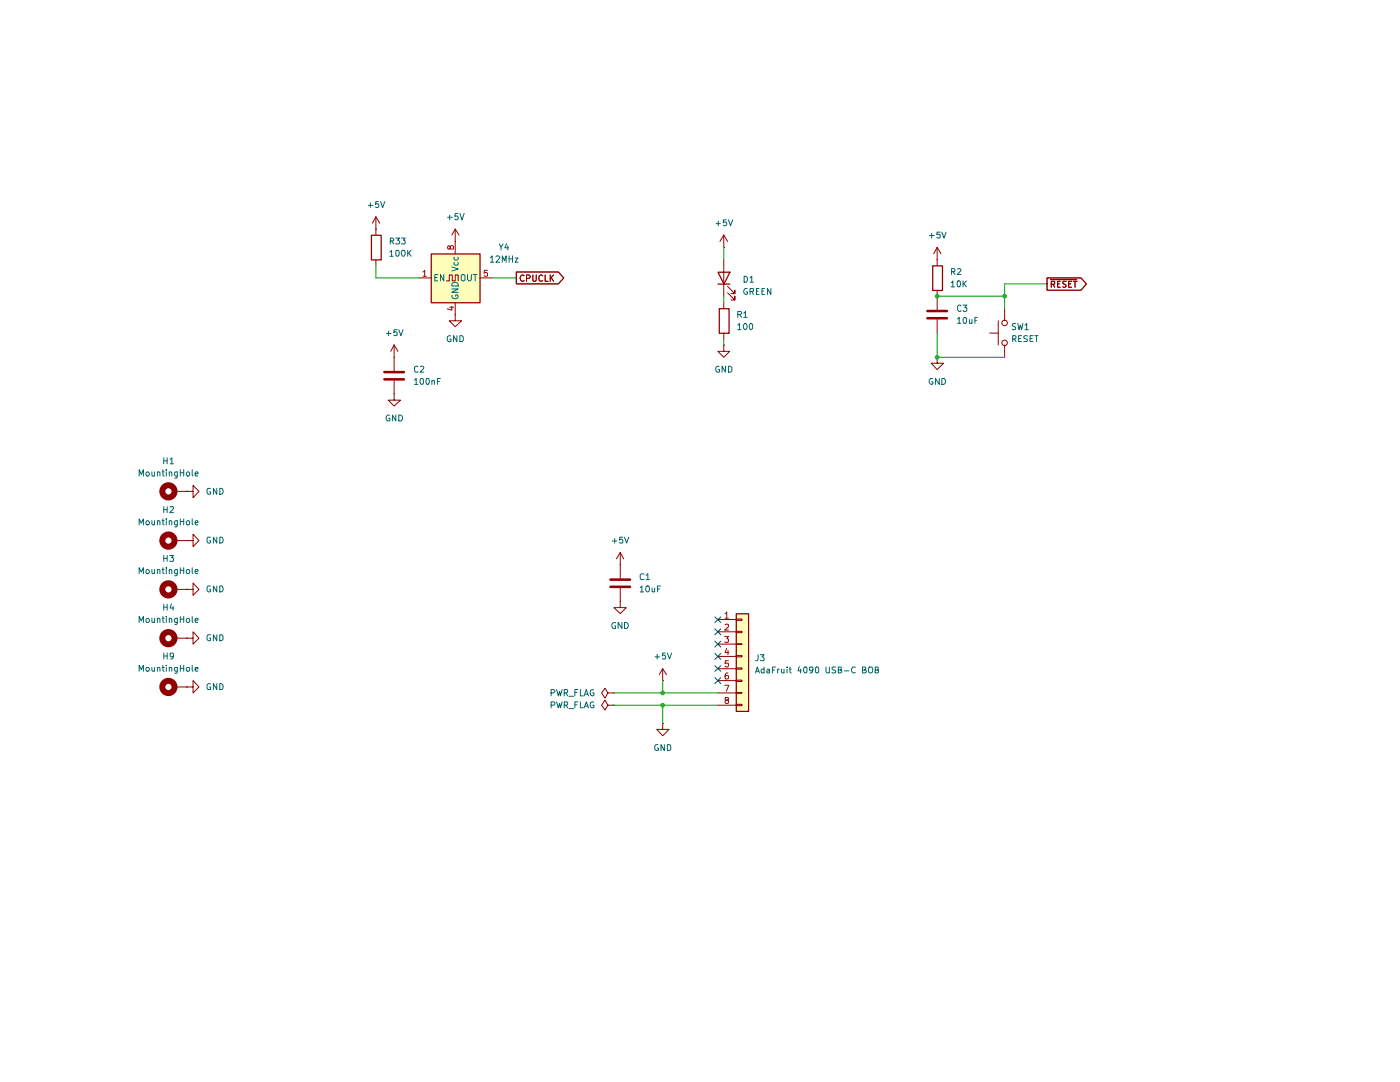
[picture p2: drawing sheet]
<svg xmlns="http://www.w3.org/2000/svg" width="279mm" height="216mm" viewBox="0 0 279 216" stroke-linecap="round" stroke-linejoin="round" font-family="sans-serif">
<g fill="#ffb">
<path d="M146.9 122.5h2.5v19.4h-2.5z"/>
<path d="M86.1 50.7h9.7v9.7h-9.7z"/>
</g>
<g fill="none" stroke="#910000" stroke-width=".2">
<path d="M75 45.7h.1M75 43.3v3.6M75 51.8v1.2M75 43.3l-.7 1.2M75 43.3l.8 1.2M83.6 55.5h2.4M89.1 56.1h.6v-1.2h.6v1.2h.5v-1.2h.6v1.2M90.8 48.2h.1M90.8 45.7l-.6 1.2M90.8 45.7l.8 1.2M90.8 45.7v4.9M95.8 55.5h2.4"/>
<path d="M103 54.3h8.4l1.1 1.2-1.1 1.1h-8.4zM104.6 55l-.3-.1a.65 .65 0 0 0-.5 .6 .65 .65 0 0 0 .5 .6l.3-.1M105.1 55.5h.5l.2-.4-.2-.2h-.5v1.2M106.3 54.9v1.1l.2 .1h.3l.2-.2v-1M108.3 55l-.3-.1a.65 .65 0 0 0-.5 .6 .65 .65 0 0 0 .5 .6l.3-.1M108.8 54.9v1.2h.6M109.8 54.9v1.2M110 55.4l.5 .7M110.5 54.9l-.7 .6M144.4 49.4h.1M144.4 46.9l-.7 1.3M144.4 46.9l.8 1.3"/>
<path d="M144.4 46.9v2.5M144.4 51.8v7.3M145.2 58.4l1.4 1.5v-.8v.8h-.7M145.2 57.2l1.4 1.4v-.7v.7h-.7M187 51.8h.1M187 49.4l-.6 1.2M187 49.4l.8 1.2M187 49.4v3.6M187 57.9v3.9M209 55.5h6.7l1.1 1.1-1.1 1.3h-6.7zM209.6 55.8h5.3M209.8 56.7l.7-.1v-.4l-.7-.1v1.2"/>
<path d="M210.1 56.7l.4 .6M211.1 56.6h.3M211.6 56.1h-.5v1.2h.5M212.8 56.1h-.6v.5l.5 .2 .1 .3-.3 .2-.4-.1M213.3 56.6h.4M213.9 56.1h-.6v1.2h.6M214.2 56.1h.8M214.5 56.1v1.2M78.7 78.6v1.2h1.2l-1.2 1.2-1.2-1.2h1.2M78.7 78.6h.1M78.7 71.3h.1M78.7 68.8v5.2"/>
<path d="M78.7 75.9v2.7M78.7 68.8l-.7 1.3M78.7 68.8l.7 1.3M90.8 62.7v1.3h1.3l-1.3 1.2-1.1-1.2h1.1M90.8 62.7h.1M90.8 60.4v2.3M144.4 68.8v1.3h1.2l-1.2 1.2-1.1-1.2h1.1M144.4 68.8h.1M144.4 60.4v1.2M144.4 66.5v1.2M187 71.3v1.2h1.3l-1.3 1.2-1.2-1.2h1.2M187 71.3h.1"/>
<path d="M187 63.8v2.7M197.5 66.5h1.7M199.2 64v4.8M200.5 61.6v2.4M200.5 68.8v2.5M34.9 98h2.4M37.3 98h1.2v-1.1l1.2 1.1-1.2 1.3v-1.3M37.3 98h.1M34.9 117.6h2.4M34.9 107.9h2.4M37.3 117.6h1.2v-1.3l1.2 1.3-1.2 1.2v-1.2M37.3 117.6h.1"/>
<path d="M37.3 107.9h1.2v-1.3l1.2 1.3-1.2 1.2v-1.2M37.3 107.9h.1M123.8 112.7h.1M123.8 120v1.2h1.2l-1.2 1.2-1.3-1.2h1.3M123.8 120h.1M123.8 110.2l-.8 1.3M123.8 110.2l.7 1.3M123.8 110.2v5.2M123.8 117.4v2.6M34.9 127.3h2.4M34.9 137.1h2.4M37.3 127.3h1.2v-1.2l1.2 1.2-1.2 1.2v-1.2"/>
<path d="M37.3 127.3h.1M37.3 137.1h1.2v-1.3l1.2 1.3-1.2 1.2v-1.2M37.3 137.1h.1M121.3 138.3l-.6-1-.6 1 .6 1 .6-1h1.2M122.5 138.3h.1M132.3 135.8h.1M132.3 133.4l-.7 1.2M132.3 133.4l.7 1.2M132.3 133.4v2.4M143.3 123.6h3.6M143.3 126.1h3.6M143.3 128.5h3.6"/>
<path d="M143.3 131h3.6M143.3 133.4h3.6M143.3 135.8h3.6M143.3 138.3h3.6M146.9 123.5h1.2v.3h-1.2zM146.9 126h1.2v.2h-1.2zM146.9 128.4h1.2v.2h-1.2zM146.9 130.8h1.2v.3h-1.2zM146.9 133.3h1.2v.2h-1.2zM146.9 135.7h1.2v.3h-1.2zM146.9 138.2h1.2v.1h-1.2zM121.3 140.7l-.6-1-.6 1 .6 .9 .6-.9h1.2"/>
<path d="M122.5 140.7h.1M132.3 144.4v1.1h1.2l-1.2 1.3-1.2-1.3h1.2M132.3 144.4h.1M143.3 140.7h3.6M146.9 140.5h1.2v.3h-1.2z"/>
<circle cx="200.5" cy="68.4" r=".55"/>
<circle cx="200.5" cy="64.4" r=".55"/>
</g>
<path d="M74.1 46.9h2v5h-2zM86.1 50.7h9.7v9.7h-9.7zM143.3 54.3h2.4l-1.2 2.4zM143.3 56.7h2.4M186.1 53h2v5h-2zM143.6 61.6h1.9v4.9h-1.9zM146.9 122.5h2.5v19.4h-2.5z" fill="none" stroke="#910000" stroke-width=".25"/>
<path d="M76.7 74.3h3.9M76.7 75.7h3.9M185.1 62.1h3.9M185.1 63.5h3.9M121.8 115.7h3.9M121.8 117.1h3.9" fill="none" stroke="#910000" stroke-width=".51"/>
<g fill="none" stroke="#b90000" stroke-width=".2">
<path d="M84.4 54.3l.4-.4v1.2M84.4 55.1h.7M89.8 49.3l.3-.3 .4 .1-.1 .6h-.5l-.2-.6h-.3v.6h.3l.1-.2M97.3 53.9h-.6l-.1 .6 .2-.1h.4l.1 .6h-.7M89.7 61.3h.8M90.2 61.1v.8l-1-.3M144.6 127h.8l-.4 .4 .4 .2v.5h-.8M144.6 136.7h.9l-.5 1.2M144.7 122.4l.3-.3v1.3M144.7 124.6h.7v.5l-.8 .6h.8M144.7 123.4h.7M145 139.7l-.3-.3 .1-.2h.5l.1 .3-.2 .2h-.4l-.1 .2v.2l.3 .3 .4-.1v-.5l-.2-.1"/>
<path d="M145 129.4l-.3 .8h.8M145.3 134.3l-.4 .1-.2 .9 .1 .2 .6-.1-.1-.6h-.5l-.1 .2M145.3 129.8v.8M145.4 131.8h-.6l-.1 .6 .6-.1 .1 .6-.2 .2h-.3l-.2-.2"/>
</g>
<g fill="none" stroke="#006665" stroke-width=".2">
<path d="M86.8 55.4h.4M87.4 54.8h-.6v1.3h.6M88.6 54.8v1.3l-.7-1.3v1.3M90.2 53.3l1.2 .4-1.2 .4M90.2 57.7h1.2l-1.2 .6h1.2M90.3 58.9l-.1 .1a.64 .64 0 0 0 .6 .6 .64 .64 0 0 0 .6-.5l-.1-.3h-.4v.3M90.3 56.6l.2-.2h.6a.52 .52 0 0 1 .3 .7h-1.2zM90.7 52.3l-.1 .4 .2 .2 .6-.1v-.5M90.7 51.3l-.1 .3 .2 .3h.4l.2-.3v-.3M92 55l.3-.2 .5 .2v.9l-.3 .2-.5-.2zM93.3 54.8v1l.3 .3h.2l.3-.3v-1M94.4 54.8h.8"/>
<path d="M94.8 54.8v1.3"/>
</g>
<g fill="none" stroke="#910000" stroke-width="1.2">
<circle cx="33.6" cy="98" r="1.23"/>
<circle cx="33.6" cy="117.6" r="1.23"/>
<circle cx="33.6" cy="107.9" r="1.23"/>
<circle cx="33.6" cy="127.3" r="1.23"/>
<circle cx="33.6" cy="137.1" r="1.23"/>
</g>
<path d="M75 53v2.5h8.6M98.2 55.5h4.8M144.4 49.4v2.4M144.4 59.1v1.3M187 59.1h13.5M209 56.6h-8.5v5M144.4 67.7v1.1M187 66.5v4.8h13.5M122.5 138.3h20.8M132.3 135.8v2.5M122.5 140.7h20.8M132.3 140.7v3.7" fill="none" stroke="#090" stroke-width=".2"/>
<path d="M142.7 132.8l1.2 1.1M142.7 135.2l1.2 1.2M142.7 127.9l1.2 1.2M142.7 130.4l1.2 1.2M142.7 125.5l1.2 1.2M142.7 123.1l1.2 1.1M143.9 132.8l-1.2 1.1M143.9 135.2l-1.2 1.2M143.9 127.9l-1.2 1.2M143.9 130.4l-1.2 1.2M143.9 125.5l-1.2 1.2M143.9 123.1l-1.2 1.1" fill="none" stroke="#00008a" stroke-width=".2"/>
<g fill="#090">
<circle cx="187" cy="59.1" r=".47"/>
<circle cx="200.5" cy="59.1" r=".47"/>
<circle cx="187" cy="71.3" r=".47"/>
<circle cx="132.3" cy="140.7" r=".47"/>
<circle cx="132.3" cy="138.3" r=".47"/>
</g>
<g fill="none" stroke="#006665" stroke-width=".2">
<path d="M73.5 41h.9M73.9 40.5v.9M75.5 40.2h-.5l-.1 .6 .2-.2 .4 .1v.6h-.6M75.9 40.2l.5 1.2 .4-1.2M77.8 50.3l.3-.3v1.1M77.8 51.1h.7M77.9 48.1h.6v-.5l-.6-.1v1.2M78.1 48.1l.5 .6M79 50.1l.2-.1h.3a.77 .77 0 0 1-.2 1.1l-.3-.2zM79 47.5h.8l-.5 .4 .5 .3v.3l-.2 .2-.6-.1M80.1 47.5h.8l-.4 .4 .4 .2v.5h-.8M80.3 50h.4a.66 .66 0 0 1-.3 1.1 .84 .84 0 0 1-.1-1.1z"/>
<path d="M81.4 50v1.1M81.5 50.5l.5 .6M82 50l-.6 .6M89.3 43.4h1M89.7 42.9v1M91.4 42.6h-.6v.6h.6v.6l-.5 .1-.1-.2M91.8 42.6l.4 1.3 .4-1.3M97.9 51.4l.3-.3v1.2M97.9 52.3h.7M99 51.2l.1-.1h.4l.2 .2-.7 1h.7M99.7 48.7l.3 .6 .4-.6M100 49.3v.6"/>
<path d="M100.2 52.3v-1.2l.5 .9 .3-.9v1.2M101.1 48.6l-.3 .8h.7M101.3 49v.9M101.6 51.1v1.2M101.6 51.6h.7M102.3 51.1v1.2M102.8 51.5h.6l-.6 .8h.6M142.9 44.6h.9M143.3 44.1v.9M145 43.9h-.6v.6l.4-.2 .2 .2v.5h-.6M145.4 43.9l.4 1.1 .4-1.1M148.5 55.1a.66 .66 0 0 1 .7 .5 .66 .66 0 0 1-.3 .7h-.4z"/>
<path d="M149.1 57.6h-.4a.61 .61 0 0 0-.3 .8 .61 .61 0 0 0 .8 .3v-.4h-.3M149.7 58.2l.7-.1v-.4l-.7-.1v1.2M149.7 55.5l.3-.4v1.2M149.7 56.3h.7M150 58.2l.4 .6M151 58.1h.3M151.5 57.6h-.5v1.2h.5M152.1 58.1h.3M152.6 57.6h-.5v1.2h.5M153.8 57.6v1.2l-.6-1.2v1.2M185.5 47h.9M185.9 46.6v.9"/>
<path d="M187.6 46.3h-.6l-.1 .5h.7v.6h-.7M188 46.3l.4 1.2 .4-1.2M189.8 56.4l.4-.3v1.1M189.8 57.2h.7M189.9 54.2h.6v-.5l-.6-.1v1.2M190.2 54.2l.4 .6M191.1 56.1h.4a.86 .86 0 0 1-.1 1.1h-.3zM191.1 53.7l.4-.1 .3 .3-.8 .9h.8M192.2 56.1v1.1M192.4 56.6l.5 .6M192.9 56.1l-.7 .6M77.1 66.6h1"/>
<path d="M77.6 66v1M79.3 65.8h-.6l-.1 .6 .1-.2 .5 .1 .1 .6h-.7M79.6 65.8l.4 1.2 .4-1.2M82.7 75.9l.4-.4v1.2M82.7 76.7h.7M83.4 73.2a.45 .45 0 0 0-.7 .1v.7l.2 .3 .5-.1M83.9 73.2l.4-.1 .3 .3-.8 .9h.8M84 75.5h.3l.2 .2v.8l-.3 .2a.84 .84 0 0 1-.2-1.2zM85.1 75.6l.4-.1a.86 .86 0 0 1-.1 1.2l-.3-.1zM86.2 76l.5-.1v.8M86.2 75.9v.8M87.3 76.1h.4"/>
<path d="M87.9 75.5h-.6v1.2M89.9 67.1l-.1-.1a.66 .66 0 0 0-.6 .4 .66 .66 0 0 0 .3 .8l.5-.1v-.4h-.3M91.2 67v1.2l-.7-1.2v1.2M91.8 67h.3l.4 .2v.7l-.2 .3h-.5zM143.5 73.2l-.1-.1a.66 .66 0 0 0-.6 .4 .66 .66 0 0 0 .3 .8l.5-.1v-.5h-.3M144.8 73.1v1.2l-.7-1.2v1.2M145.4 73.1l.7 .2v.7l-.3 .3h-.4zM147.2 64.9l.4-.4v1.3M147.2 62.7h.7l.1-.4-.2-.2h-.6v1.2M147.2 65.8h.7M147.6 62.7l.4 .6M148.4 62.5l.4-.4v1.2"/>
<path d="M148.4 63.3h.7M148.7 64.5a.68 .68 0 0 1 .4 .7 .68 .68 0 0 1-.4 .6 .75 .75 0 0 1 0-1.3zM149.7 64.6l.2-.1 .3 .3v.7l-.3 .3a.71 .71 0 0 1-.2-1.2zM186.1 75.5h-.4a.61 .61 0 0 0-.3 .8 .61 .61 0 0 0 .8 .3v-.4h-.3M187.5 75.5v1.2l-.8-1.2v1.2M188 75.5h.5a.66 .66 0 0 1 .2 .8 .66 .66 0 0 1-.7 .4zM191.1 63.7l.3-.4v1.2M191.1 64.5h.7M191.8 61l-.2-.1-.4 .1v.9a.36 .36 0 0 0 .6 .2v-.1M192.2 60.9h.8l-.5 .5h.4l.1 .2-.1 .5h-.5l-.2-.1M192.4 63.4l.2-.1 .3 .3v.7l-.2 .2-.3-.1a.78 .78 0 0 1 0-1zM193.5 63.8v.7l.5-.1"/>
<path d="M194 63.8v.7M194.6 63.9h.3M195.1 63.3h-.5v1.2M202.1 67.7l.6-.1v-.5l-.6-.1v1.2M202.4 67.7l.4 .5M202.7 64.6l-.4-.1-.3 .3 .1 .2 .6 .3v.3l-.3 .2-.4-.1M203.1 64.5l.3 1.3 .2-.9 .3 .9 .2-1.3M203.3 67.6h.4M203.9 67h-.6v1.2h.6M204.6 64.9h.1l.2-.4v1.3M204.6 65.8h.6M205.1 67.1h-.7v.4l.5 .2 .2 .3-.2 .2h-.6"/>
<path d="M205.6 67.6h.4M206.2 67h-.6v1.2h.6M206.5 67h.7M206.8 67v1.2M27.8 95v-1.3l.4 1 .4-1v1.3M29.4 94.2l.4 .2v.3l-.2 .3-.5-.3v-.3zM30.3 94.2v.6l.2 .2 .3-.2M30.8 94.2v.8M31.4 94.3l.2-.1 .3 .1v.7M31.4 94.2v.8M32.3 94.2h.5M32.5 93.7v1.1l.3 .2"/>
<path d="M32.7 91.4v1.1M32.7 92h.7M33.2 93.7v.2M33.2 94.2v.8M33.4 91.4v1.1M33.8 94.3l.2-.1 .3 .1v.7M33.8 94.2v.8M34 91.7l.3-.3v1.1M34 92.5h.6M35.4 94.2v1l-.3 .2-.2-.1M35.4 94.2h-.3l-.3 .2v.3l.3 .3 .3-.1M36 93.7v1.3"/>
<path d="M36 94.3h.7M36.7 93.7v1.3M37.2 94.4l.2-.2h.4v.7l-.4 .1-.2-.3zM38.4 93.7v1.1l.1 .2M38.9 94.6l.6-.1-.1-.3-.5 .1v.5l.2 .2 .4-.1M42 97.5h-.5l-.2 .2v.7a.45 .45 0 0 0 .7 .2v-.5h-.2M43.3 97.5v1.1l-.7-1.1v1.1M43.9 97.5h.4a.66 .66 0 0 1 .2 .7 .66 .66 0 0 1-.6 .4zM77.7 82.9a.59 .59 0 0 0-.7 .3 .59 .59 0 0 0 .3 .8l.5-.1v-.4h-.2M79 82.8v1.2l-.7-1.2v1.2M79.6 82.8a.66 .66 0 0 1 .7 .4 .66 .66 0 0 1-.2 .8h-.5zM27.8 114.5v-1.2l.4 .8 .4-.8v1.2"/>
<path d="M27.8 104.7v-1.2l.4 .9 .4-.9v1.2M29.1 113.9l.5-.3 .2 .3-.1 .5h-.5zM29.1 104.1l.5-.2 .2 .2-.1 .6h-.5zM30.3 113.6v.7l.2 .2 .3-.1M30.3 103.9v.7l.2 .1h.3M30.8 103.9v.8M30.8 113.6v.9M31.4 113.8l.2-.2 .3 .2v.7M31.4 104.1l.2-.2 .3 .2v.6M31.4 103.9v.8M31.4 113.6v.9M32.3 113.6h.5"/>
<path d="M32.3 103.9h.5M32.5 113.3v1l.3 .2M32.5 103.5v1.1l.3 .1M32.7 101.1v1.2M32.7 110.8v1.2M32.7 111.4h.7M32.7 101.7h.7M33.2 113.3v.1M33.2 103.5v.1M33.2 103.9v.8M33.2 113.6v.9M33.4 101.1v1.2"/>
<path d="M33.4 110.8v1.2M33.8 113.8l.2-.2 .3 .2v.7M33.8 104.1l.2-.2 .3 .2v.6M33.8 103.9v.8M33.8 113.6v.9M33.9 110.8h.7l-.4 .5h.3l.1 .2-.1 .5-.6-.1M34 101.2l.5-.1 .1 .3-.7 .9h.7M35.4 113.6v1l-.3 .3-.2-.1M35.4 113.7l-.3-.1-.3 .3 .1 .5h.5M35.4 103.9v1l-.3 .3-.2-.1M35.4 104l-.3-.1-.3 .2 .1 .6h.5M36 103.5v1.2"/>
<path d="M36 113.3v1.2M36 113.8h.7M36 104.1h.7M36.7 103.5v1.2M36.7 113.3v1.2M37.2 113.9l.2-.3 .4 .1v.7h-.5zM37.2 104.1l.2-.2 .4 .1v.7h-.5zM38.4 113.3v1l.1 .2M38.4 103.5v1.1l.1 .1M38.9 114h.6l-.1-.4-.5 .2v.5l.2 .2 .4-.1M38.9 104.3l.6-.1-.1-.3-.5 .2v.5l.2 .1h.4M42 116.9h-.5l-.2 .3v.7a.45 .45 0 0 0 .7 .1v-.4h-.2"/>
<path d="M42 107.2h-.5l-.2 .2v.7a.45 .45 0 0 0 .7 .2v-.4h-.2M43.3 116.9v1.2l-.7-1.2v1.2M43.3 107.2v1.2l-.7-1.2v1.2M43.9 116.9h.4a.66 .66 0 0 1 .2 .8 .66 .66 0 0 1-.6 .4zM43.9 107.2h.4a.66 .66 0 0 1 .2 .7 .66 .66 0 0 1-.6 .5zM122.2 108h.9M122.7 107.4v1M124.3 107.2h-.6l-.1 .6 .2-.2h.3l.2 .2v.5h-.7M124.6 107.2l.5 1.2 .4-1.2M127.8 117.3l.3-.4v1.2M127.8 118.1h.6M128.5 114.6h-.1a.45 .45 0 0 0-.6 .1v.7l.1 .3 .6-.1"/>
<path d="M128.9 114.8l.4-.3v1.2M128.9 115.7h.7M129 116.9l.5 .1a.66 .66 0 0 1-.3 1.1 .84 .84 0 0 1-.2-1.2zM130.1 117.4v.6h.5M130.6 117.4v.7M131.2 117.5h.5M131.8 116.9h-.6v1.2M27.8 124.2v-1.2l.4 .9 .4-.9v1.2M27.8 133.9v-1.1l.4 .8 .4-.8v1.1M29.1 123.6l.5-.2 .2 .2-.1 .5h-.5zM29.1 133.4l.2-.2h.3l.2 .2-.1 .5h-.5zM30.3 123.4v.6l.2 .2 .3-.1"/>
<path d="M30.3 133.2v.6l.2 .1h.3M30.8 123.4v.8M30.8 133.2v.7M31.4 123.5l.2-.1 .3 .1v.7M31.4 133.3l.4-.1 .1 .7M31.4 123.4v.8M31.4 133.2v.7M32.3 123.4h.5M32.3 133.2h.5M32.5 123v1l.3 .2M32.5 132.8v1l.3 .1M32.7 120.6v1.2"/>
<path d="M32.7 130.3v1.2M32.7 121.2h.7M32.7 130.9h.7M33.2 123v.1M33.2 132.8h.1M33.2 123.4v.8M33.2 133.2v.7M33.4 120.6v1.2M33.4 130.3v1.2M33.8 123.5l.2-.1 .3 .1v.7M33.8 133.3l.4-.1 .1 .7M33.8 123.4v.8"/>
<path d="M33.8 133.2v.7M34.2 120.5l-.2 .8h.7M34.5 121v.8M34.6 130.8l-.1 .2-.4 .1-.1-.2v-.5l.4-.1 .2 .3-.1 .8-.5 .1M35.4 123.4v1l-.3 .2-.2-.1M35.4 123.4h-.3l-.3 .2 .1 .5h.5M35.4 133.9h-.5l-.1-.5 .2-.2h.4v.9l-.3 .3-.2-.1M36 123v1.2M36 132.8v1.1M36 123.5h.7M36 133.4h.7M36.7 123v1.2"/>
<path d="M36.7 132.8v1.1M37.2 123.6l.2-.2h.4v.7h-.5zM37.2 133.4l.1-.2h.5v.7h-.5zM38.4 123v1l.1 .2M38.4 132.8v1l.1 .1M38.9 123.8l.6-.1-.1-.3-.5 .1v.5l.2 .2 .4-.1M38.9 133.5l.6-.1v-.2h-.5l-.1 .2v.4l.2 .1h.4M42 126.7h-.5l-.2 .2v.7a.45 .45 0 0 0 .7 .2v-.5h-.2M42 136.5a.45 .45 0 0 0-.7 .2v.6l.2 .3h.5v-.5h-.2M43.3 126.7v1.1l-.7-1.1v1.1M43.3 136.4v1.2l-.7-1.2v1.2M43.9 126.7h.4a.66 .66 0 0 1 .2 .7 .66 .66 0 0 1-.6 .4z"/>
<path d="M43.9 136.4a.66 .66 0 0 1 .6 .4 .66 .66 0 0 1-.2 .8h-.4zM110 138.3h.5l.2-.5-.2-.2h-.5v1.3M111.1 137.6l.3 1.3 .3-1 .1 1 .4-1.3M112.6 138.3h.5l.2-.2v-.3l-.2-.2h-.5v1.3M112.9 138.3l.4 .6M113.5 138.9h1M114.7 138.2h.4M115.3 137.6h-.6v1.3M115.8 137.6v1.3h.6M116.6 138.9l.4-1.3 .4 1.3M116.8 138.5h.6M118.5 137.7l-.1-.1a.64 .64 0 0 0-.6 .6 .64 .64 0 0 0 .5 .7l.2-.2v-.4h-.2"/>
<path d="M122.9 124.3a.61 .61 0 0 0-.8 .3 .61 .61 0 0 0 .2 .8h.6v-.5h-.2M124.1 124.2v1.2l-.7-1.2v1.2M124.6 124.2a.66 .66 0 0 1 .8 .4 .66 .66 0 0 1-.3 .8h-.5zM130.7 131.1h1M131.2 130.6v.9M132.8 130.3h-.5l-.1 .6 .1-.2 .5 .1v.7l-.6-.1M133.2 130.3l.4 1.2 .4-1.2M150.8 134.3l.3-1.2 .5 1.2M150.9 133.9h.6M151.3 130.6v.9l-.2 .3h-.3M151.7 130.6h.8l-.4 .5 .3 .1 .1 .1-.1 .5-.7-.1M152.5 133.5h-.4l-.2 .2 .1 .5h.5"/>
<path d="M152.5 133.1v1.2M153.1 133.5h.4l.1 .8M153.6 133.8l-.5 .1-.1 .1 .2 .3 .4-.1M154.2 133.7h.4M154.8 133.1h-.6v1.2M155.2 133.5v.8M155.5 133.5l-.3 .2M156 133.5v.6l.1 .2 .4-.1M156.5 133.5v.8M157.1 133.1v.1M157.1 133.5v.8M157.5 133.5h.4"/>
<path d="M157.7 133.1v1l.2 .2M159.5 133l-.2 .9h.6M159.8 133.5v.8M160.5 133.1h.4l.1 .2v.7l-.3 .3a.84 .84 0 0 1-.2-1.2zM162.2 133.6l-.2 .3-.4-.1v-.7h.5l.1 .2-.1 .9-.5 .1M162.7 133.3l.2-.2h.3a.77 .77 0 0 1-.1 1.2l-.4-.3zM164.8 133.1v.9a.42 .42 0 0 0 .7 .2v-1.1M166.8 133.1h-.6l-.2 .2 .3 .4h.2l.3 .2-.1 .3h-.7M167.3 133.7h.4l.2-.2-.1-.4h-.5v1.2l.6-.1 .1-.3-.3-.2M168.5 133.9h.9M170.7 133.2l-.5-.1a.61 .61 0 0 0-.3 .8 .61 .61 0 0 0 .8 .3M172.1 133.7h.5l.2-.3-.2-.3h-.5v1.2l.7-.1 .1-.3-.3-.2"/>
<path d="M173.5 133.1h.5l.2 .8a.46 .46 0 0 1-.6 .4 .86 .86 0 0 1-.1-1.2zM174.7 133.7h.4l.2-.2-.1-.4h-.5v1.2l.6-.1v-.3l-.2-.2M110 140.7h.5l.2-.2v-.4l-.7-.1v1.2M111.1 140l.3 1.2 .3-.8 .1 .8 .4-1.2M112.6 140.7h.5l.2-.2v-.4l-.7-.1v1.2M112.9 140.7l.4 .5M113.5 141.4h1M114.7 140.6h.4M115.3 140h-.6v1.2M115.8 140v1.2h.6M116.6 141.2l.4-1.2 .4 1.2M116.8 140.9h.6"/>
<path d="M118.5 140.1l-.1-.1a.66 .66 0 0 0-.6 .5 .66 .66 0 0 0 .2 .7l.5-.1v-.4h-.2M131.3 148.6h-.4a.61 .61 0 0 0-.3 .8 .61 .61 0 0 0 .8 .3v-.4h-.2M132.6 148.6v1.2l-.7-1.2v1.2M133.2 148.6h.5l.2 .2v.7l-.4 .3h-.3z"/>
</g>
</svg>
